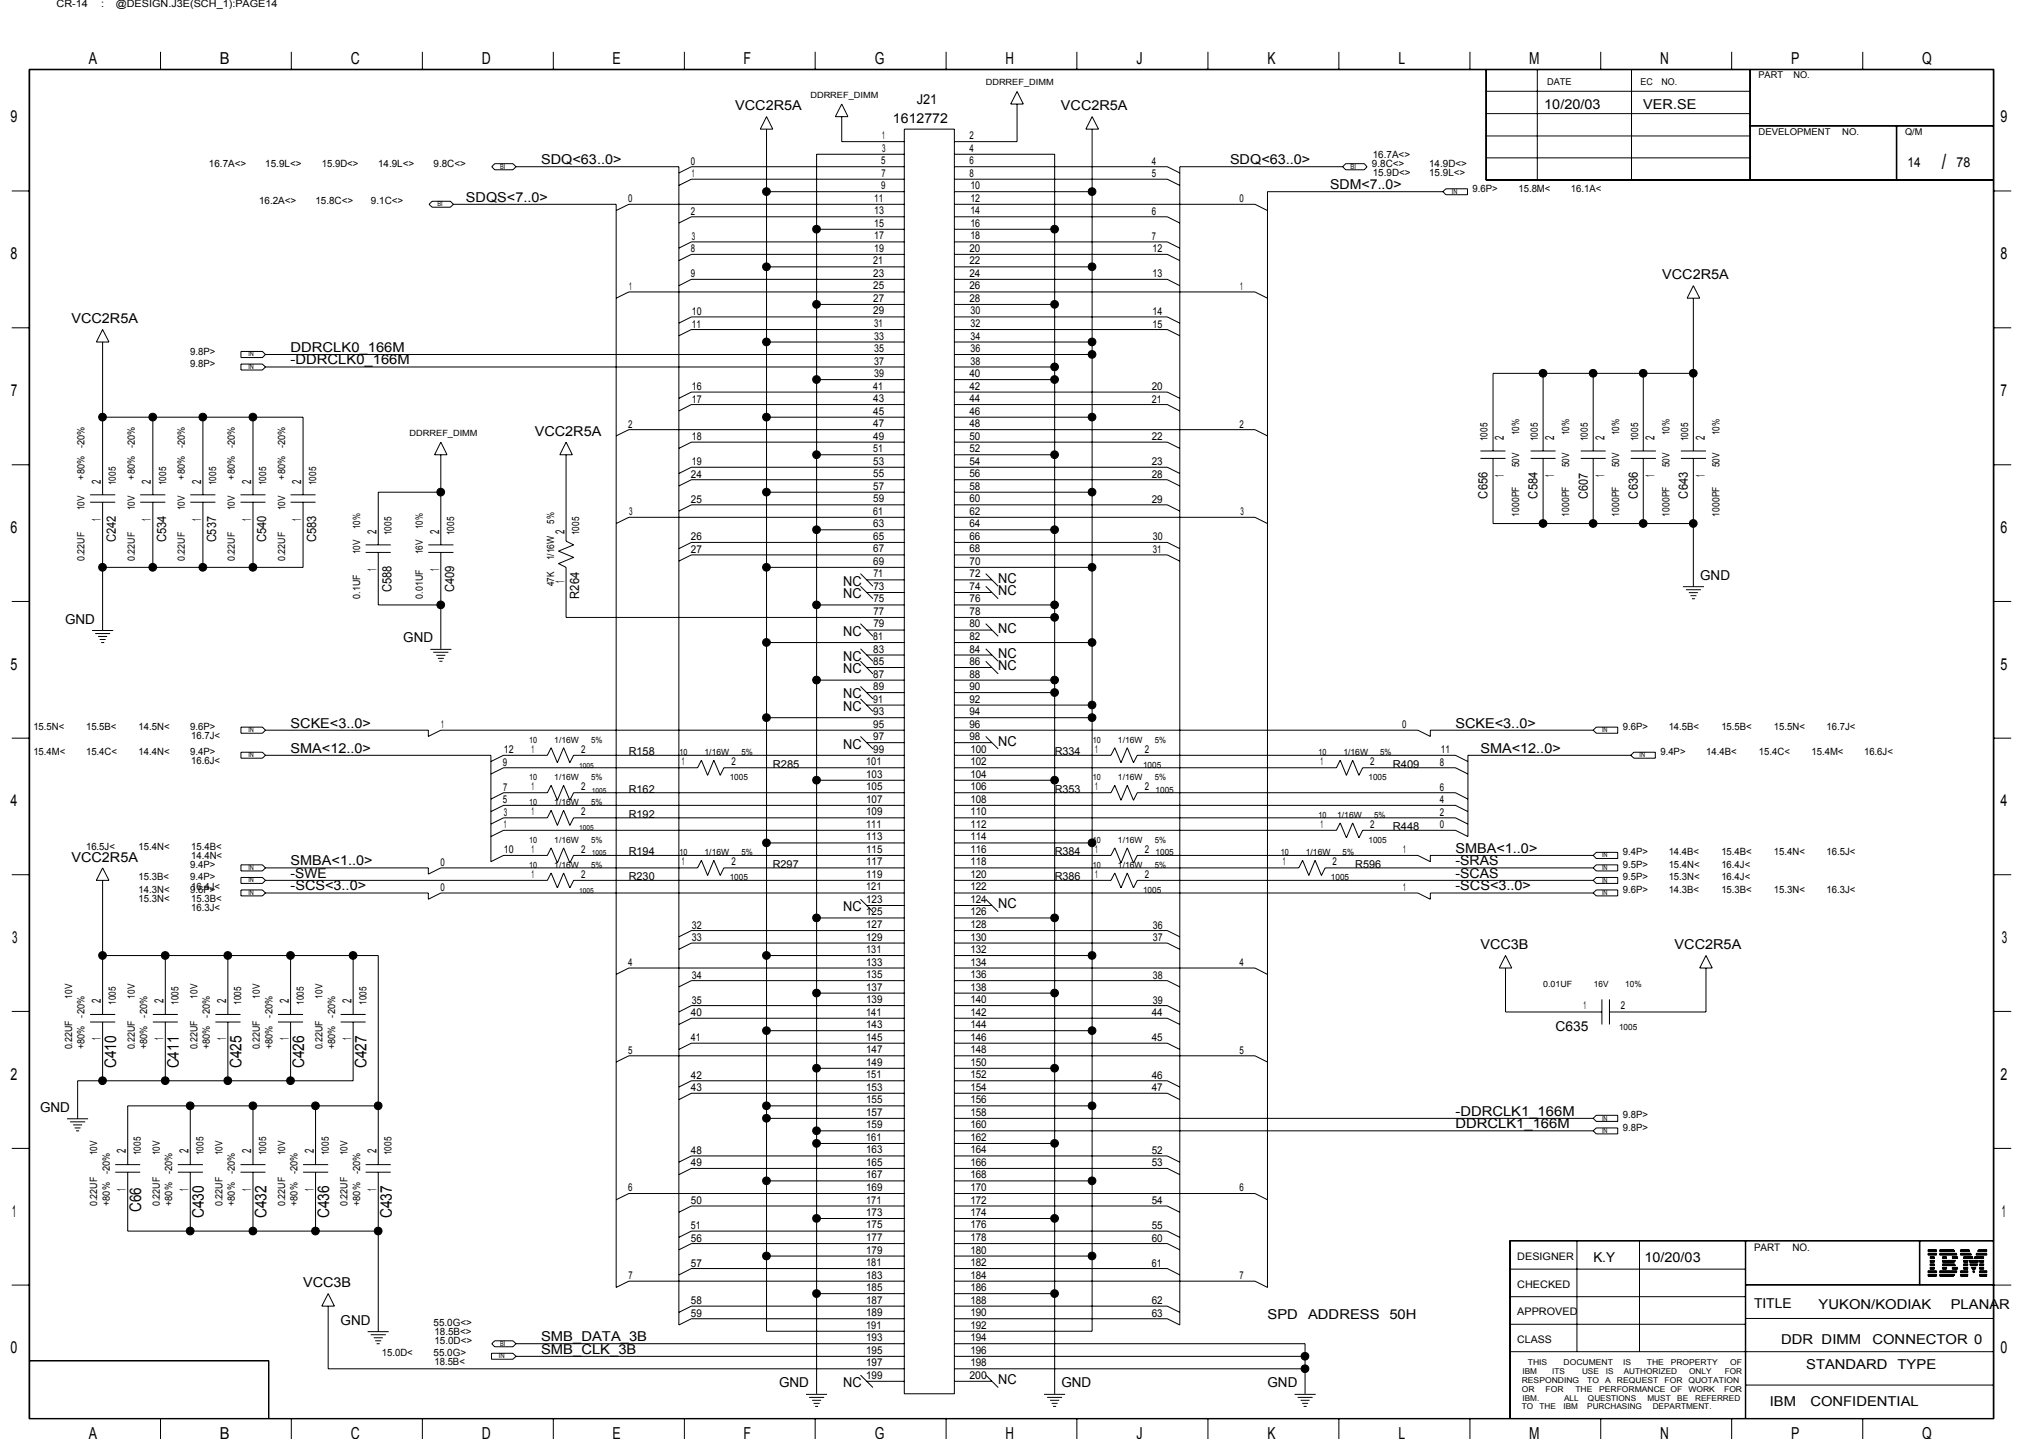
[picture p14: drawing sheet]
<svg xmlns="http://www.w3.org/2000/svg" width="297mm" height="210mm" viewBox="0 0 297 210" stroke-linecap="round" stroke-linejoin="round" font-family="sans-serif">
<defs><g id="words">
<text font-size="3.1" x="283.2" y="24.6">/</text>
<g font-size="2.4">
<text x="13" y="9.4">A</text>
<text x="32" y="9.4">B</text>
<text x="51.2" y="9.4">C</text>
<text x="70.2" y="9.4">D</text>
<text x="89.3" y="9.4">E</text>
<text x="108.4" y="9.4">F</text>
<text x="127.5" y="9.4">G</text>
<text x="146.6" y="9.4">H</text>
<text x="165.7" y="9.4">J</text>
<text x="184.8" y="9.4">K</text>
<text x="203.9" y="9.4">L</text>
<text x="223" y="9.4">M</text>
<text x="242.1" y="9.4">N</text>
<text x="261.2" y="9.4">P</text>
<text x="280.3" y="9.4">Q</text>
<text x="1.5" y="17.9">9</text>
<text x="291.7" y="17.9">9</text>
<text x="1.5" y="37.8">8</text>
<text x="291.7" y="37.8">8</text>
<text x="1.6" y="57.8">7</text>
<text x="291.7" y="57.8">7</text>
<text x="1.5" y="77.7">6</text>
<text x="291.7" y="77.7">6</text>
<text x="1.5" y="97.7">5</text>
<text x="291.7" y="97.7">5</text>
<text x="1.5" y="117.6">4</text>
<text x="291.7" y="117.6">4</text>
<text x="1.8" y="137.5">3</text>
<text x="291.9" y="137.5">3</text>
<text x="1.5" y="157.5">2</text>
<text x="291.7" y="157.5">2</text>
<text x="1.8" y="177.5">1</text>
<text x="291.9" y="177.5">1</text>
<text x="1.5" y="197.4">0</text>
<text x="291.7" y="197.4">0</text>
<text x="13" y="209.9">A</text>
<text x="32" y="209.9">B</text>
<text x="51.2" y="209.9">C</text>
<text x="70.2" y="209.9">D</text>
<text x="89.3" y="209.9">E</text>
<text x="108.4" y="209.9">F</text>
<text x="127.5" y="209.9">G</text>
<text x="146.6" y="209.9">H</text>
<text x="165.7" y="209.9">J</text>
<text x="184.8" y="209.9">K</text>
<text x="203.9" y="209.9">L</text>
<text x="223" y="209.9">M</text>
<text x="242.1" y="209.9">N</text>
<text x="261.2" y="209.9">P</text>
<text x="280.3" y="209.9">Q</text>
</g>
<g font-size="2.3">
<text x="17" y="155.8" transform="rotate(-90 17 155.8)">C410</text>
<text x="26.1" y="155.8" transform="rotate(-90 26.1 155.8)">C411</text>
<text x="35.2" y="155.8" transform="rotate(-90 35.2 155.8)">C425</text>
<text x="44.3" y="155.8" transform="rotate(-90 44.3 155.8)">C426</text>
<text x="53.5" y="155.8" transform="rotate(-90 53.5 155.8)">C427</text>
<text x="20.6" y="176.8" transform="rotate(-90 20.6 176.8)">C66</text>
<text x="29.7" y="177.7" transform="rotate(-90 29.7 177.7)">C430</text>
<text x="38.9" y="177.7" transform="rotate(-90 38.9 177.7)">C432</text>
<text x="48" y="177.7" transform="rotate(-90 48 177.7)">C436</text>
<text x="57.1" y="177.7" transform="rotate(-90 57.1 177.7)">C437</text>
</g>
<g font-size="2">
<text x="107.2" y="16.1">VCC2R5A</text>
<text x="130.2" y="17.9">1612772</text>
<text x="133.7" y="15.2">J21</text>
<text x="154.7" y="16.1">VCC2R5A</text>
<text x="225.2" y="15.9">10/20/03</text>
<text x="239.6" y="15.9">VER.SE</text>
<text x="78.9" y="23.9">SDQ&lt;63..0&gt;</text>
<text x="179.4" y="23.9">SDQ&lt;63..0&gt;</text>
<text x="67.9" y="29.4">SDQS&lt;7..0&gt;</text>
<text x="194" y="27.6">SDM&lt;7..0&gt;</text>
<text x="278.1" y="24.3">14</text>
<text x="285.3" y="24.3">78</text>
<text x="242.4" y="40.7">VCC2R5A</text>
<text x="10.4" y="47.1">VCC2R5A</text>
<text x="42.4" y="51.3">DDRCLK0_166M</text>
<text x="42.4" y="53.1">-DDRCLK0_166M</text>
<text x="78" y="63.6">VCC2R5A</text>
<text x="123" y="85.4">NC</text>
<text x="123" y="87.3">NC</text>
<text x="145.6" y="86.8">NC</text>
<text x="145.6" y="85">NC</text>
<text x="247.9" y="84.6">GND</text>
<text x="9.5" y="91">GND</text>
<text x="58.8" y="93.7">GND</text>
<text x="123" y="92.8">NC</text>
<text x="145.6" y="96">NC</text>
<text x="145.6" y="92.3">NC</text>
<text x="123" y="98.2">NC</text>
<text x="123" y="96.4">NC</text>
<text x="123" y="101.9">NC</text>
<text x="145.6" y="97.8">NC</text>
<text x="42.4" y="106.1">SCKE&lt;3..0&gt;</text>
<text x="123" y="103.7">NC</text>
<text x="212.2" y="106.1">SCKE&lt;3..0&gt;</text>
<text x="42.4" y="109.8">SMA&lt;12..0&gt;</text>
<text x="123" y="109.2">NC</text>
<text x="145.6" y="108.8">NC</text>
<text x="215.9" y="109.8">SMA&lt;12..0&gt;</text>
<text x="10.4" y="125.7">VCC2R5A</text>
<text x="212.2" y="124.4">SMBA&lt;1..0&gt;</text>
<text x="42.4" y="128">-SWE</text>
<text x="42.4" y="129.9">-SCS&lt;3..0&gt;</text>
<text x="42.4" y="126.2">SMBA&lt;1..0&gt;</text>
<text x="212.2" y="129.9">-SCS&lt;3..0&gt;</text>
<text x="212.2" y="126.2">-SRAS</text>
<text x="212.2" y="128">-SCAS</text>
<text x="123" y="132.9">NC</text>
<text x="145.6" y="132.5">NC</text>
<text x="215.9" y="138.5">VCC3B</text>
<text x="244.2" y="138.5">VCC2R5A</text>
<text x="226.8" y="150.3">C635</text>
<text x="5.8" y="162.2">GND</text>
<text x="212.2" y="162.8">-DDRCLK1_166M</text>
<text x="212.2" y="164.6">DDRCLK1_166M</text>
<text x="232.3" y="184.1">K.Y</text>
<text x="239.8" y="184.1">10/20/03</text>
<text x="44.2" y="187.8">VCC3B</text>
<text x="255.8" y="190.8">TITLE</text>
<text x="265.2" y="190.9">YUKON/KODIAK</text>
<text x="284.5" y="190.9">PLANAR</text>
<text x="49.7" y="193.3">GND</text>
<text x="78.9" y="197.4">SMB_CLK_3B</text>
<text x="78.9" y="195.6">SMB_DATA_3B</text>
<text x="184.8" y="192.3">SPD</text>
<text x="190.8" y="192.3">ADDRESS</text>
<text x="202.6" y="192.3">50H</text>
<text x="259.7" y="196">DDR DIMM</text>
<text x="273" y="196">CONNECTOR 0</text>
<text x="113.6" y="202.4">GND</text>
<text x="123" y="202.4">NC</text>
<text x="145.6" y="201.9">NC</text>
<text x="154.8" y="202.4">GND</text>
<text x="184.8" y="202.4">GND</text>
<text x="263.4" y="199.6">STANDARD</text>
<text x="276.7" y="199.6">TYPE</text>
<text x="258.1" y="205.1">IBM</text>
<text x="264" y="205.1">CONFIDENTIAL</text>
</g>
<g font-size="1.9">
<text x="216.9" y="72.7" transform="rotate(-90 216.9 72.7)">C656</text>
<text x="224.2" y="72.7" transform="rotate(-90 224.2 72.7)">C584</text>
<text x="231.5" y="72.7" transform="rotate(-90 231.5 72.7)">C607</text>
<text x="238.8" y="72.7" transform="rotate(-90 238.8 72.7)">C636</text>
<text x="246.1" y="72.7" transform="rotate(-90 246.1 72.7)">C643</text>
<text x="16.9" y="79.1" transform="rotate(-90 16.9 79.1)">C242</text>
<text x="24.2" y="79.1" transform="rotate(-90 24.2 79.1)">C534</text>
<text x="31.5" y="79.1" transform="rotate(-90 31.5 79.1)">C537</text>
<text x="38.8" y="79.1" transform="rotate(-90 38.8 79.1)">C540</text>
<text x="46.1" y="79.1" transform="rotate(-90 46.1 79.1)">C583</text>
<text x="57.1" y="86.4" transform="rotate(-90 57.1 86.4)">C588</text>
<text x="66.2" y="86.4" transform="rotate(-90 66.2 86.4)">C409</text>
<text x="84.5" y="87.3" transform="rotate(-90 84.5 87.3)">R264</text>
</g>
<g font-size="1.8">
<text x="219.3" y="64.1" transform="rotate(-90 219.3 64.1)">2</text>
<text x="226.6" y="64.1" transform="rotate(-90 226.6 64.1)">2</text>
<text x="234" y="64.1" transform="rotate(-90 234 64.1)">2</text>
<text x="241.3" y="64.1" transform="rotate(-90 241.3 64.1)">2</text>
<text x="248.6" y="64.1" transform="rotate(-90 248.6 64.1)">2</text>
<text x="14.7" y="70.5" transform="rotate(-90 14.7 70.5)">2</text>
<text x="22" y="70.5" transform="rotate(-90 22 70.5)">2</text>
<text x="29.3" y="70.5" transform="rotate(-90 29.3 70.5)">2</text>
<text x="36.6" y="70.5" transform="rotate(-90 36.6 70.5)">2</text>
<text x="43.9" y="70.5" transform="rotate(-90 43.9 70.5)">2</text>
<text x="219.3" y="69.6" transform="rotate(-90 219.3 69.6)">1</text>
<text x="226.6" y="69.6" transform="rotate(-90 226.6 69.6)">1</text>
<text x="234" y="69.6" transform="rotate(-90 234 69.6)">1</text>
<text x="241.3" y="69.6" transform="rotate(-90 241.3 69.6)">1</text>
<text x="248.6" y="69.6" transform="rotate(-90 248.6 69.6)">1</text>
<text x="14.7" y="75.9" transform="rotate(-90 14.7 75.9)">1</text>
<text x="22" y="75.9" transform="rotate(-90 22 75.9)">1</text>
<text x="29.3" y="75.9" transform="rotate(-90 29.3 75.9)">1</text>
<text x="36.6" y="75.9" transform="rotate(-90 36.6 75.9)">1</text>
<text x="43.9" y="75.9" transform="rotate(-90 43.9 75.9)">1</text>
<text x="54.9" y="77.8" transform="rotate(-90 54.9 77.8)">2</text>
<text x="64" y="77.8" transform="rotate(-90 64 77.8)">2</text>
<text x="82.3" y="77.8" transform="rotate(-90 82.3 77.8)">2</text>
<text x="54.9" y="83.2" transform="rotate(-90 54.9 83.2)">1</text>
<text x="64" y="83.2" transform="rotate(-90 64 83.2)">1</text>
<text x="82.3" y="85.1" transform="rotate(-90 82.3 85.1)">1</text>
<text x="14.7" y="146.3" transform="rotate(-90 14.7 146.3)">2</text>
<text x="23.9" y="146.3" transform="rotate(-90 23.9 146.3)">2</text>
<text x="33" y="146.3" transform="rotate(-90 33 146.3)">2</text>
<text x="42.1" y="146.3" transform="rotate(-90 42.1 146.3)">2</text>
<text x="51.2" y="146.3" transform="rotate(-90 51.2 146.3)">2</text>
<text x="14.7" y="151.7" transform="rotate(-90 14.7 151.7)">1</text>
<text x="23.9" y="151.7" transform="rotate(-90 23.9 151.7)">1</text>
<text x="33" y="151.7" transform="rotate(-90 33 151.7)">1</text>
<text x="42.1" y="151.7" transform="rotate(-90 42.1 151.7)">1</text>
<text x="51.2" y="151.7" transform="rotate(-90 51.2 151.7)">1</text>
<text x="18.4" y="173.7" transform="rotate(-90 18.4 173.7)">1</text>
<text x="18.4" y="168.3" transform="rotate(-90 18.4 168.3)">2</text>
<text x="27.5" y="173.7" transform="rotate(-90 27.5 173.7)">1</text>
<text x="27.5" y="168.3" transform="rotate(-90 27.5 168.3)">2</text>
<text x="36.6" y="173.7" transform="rotate(-90 36.6 173.7)">1</text>
<text x="36.6" y="168.3" transform="rotate(-90 36.6 168.3)">2</text>
<text x="45.8" y="173.7" transform="rotate(-90 45.8 173.7)">1</text>
<text x="45.8" y="168.3" transform="rotate(-90 45.8 168.3)">2</text>
<text x="54.9" y="173.7" transform="rotate(-90 54.9 173.7)">1</text>
<text x="54.9" y="168.3" transform="rotate(-90 54.9 168.3)">2</text>
</g>
<g font-size="1.6">
<text x="128.5" y="24">5</text>
<text x="128.6" y="20.3">1</text>
<text x="128.6" y="22.1">3</text>
<text x="141.4" y="24">6</text>
<text x="141.4" y="22.1">4</text>
<text x="141.4" y="20.3">2</text>
<text x="91.6" y="29.5">0</text>
<text x="100.7" y="24">0</text>
<text x="100.9" y="25.8">1</text>
<text x="127.5" y="29.4">11</text>
<text x="128.5" y="27.6">9</text>
<text x="128.5" y="25.8">7</text>
<text x="141.4" y="25.8">8</text>
<text x="141.5" y="29.4">12</text>
<text x="141.5" y="27.6">10</text>
<text x="168" y="25.8">5</text>
<text x="168" y="24">4</text>
<text x="180.7" y="29.5">0</text>
<text x="100.7" y="31.3">2</text>
<text x="100.9" y="35">3</text>
<text x="127.5" y="34.9">17</text>
<text x="127.5" y="33.1">15</text>
<text x="127.5" y="31.3">13</text>
<text x="141.5" y="34.9">18</text>
<text x="141.5" y="33.1">16</text>
<text x="141.5" y="31.3">14</text>
<text x="168" y="31.3">6</text>
<text x="168" y="35">7</text>
<text x="100.8" y="40.5">9</text>
<text x="100.8" y="36.8">8</text>
<text x="127.3" y="40.4">23</text>
<text x="127.3" y="38.6">21</text>
<text x="127.5" y="36.7">19</text>
<text x="141.4" y="36.7">20</text>
<text x="141.4" y="40.4">24</text>
<text x="141.4" y="38.6">22</text>
<text x="168.1" y="36.8">12</text>
<text x="168.1" y="40.5">13</text>
<text x="91.7" y="42.3">1</text>
<text x="100.9" y="47.8">11</text>
<text x="100.9" y="46">10</text>
<text x="127.3" y="45.9">29</text>
<text x="127.3" y="44">27</text>
<text x="127.3" y="42.2">25</text>
<text x="127.5" y="47.7">31</text>
<text x="141.4" y="44">28</text>
<text x="141.4" y="42.2">26</text>
<text x="141.5" y="45.9">30</text>
<text x="141.5" y="47.7">32</text>
<text x="168.1" y="47.8">15</text>
<text x="168.1" y="46">14</text>
<text x="180.9" y="42.3">1</text>
<text x="127.5" y="53.2">37</text>
<text x="127.5" y="51.4">35</text>
<text x="127.5" y="49.5">33</text>
<text x="141.5" y="53.2">38</text>
<text x="141.5" y="51.4">36</text>
<text x="141.5" y="49.5">34</text>
<text x="100.9" y="58.7">17</text>
<text x="100.9" y="56.9">16</text>
<text x="127.3" y="58.7">43</text>
<text x="127.3" y="56.8">41</text>
<text x="127.5" y="55">39</text>
<text x="141.4" y="55">40</text>
<text x="141.4" y="58.7">44</text>
<text x="141.4" y="56.8">42</text>
<text x="168" y="56.9">20</text>
<text x="168" y="58.7">21</text>
<text x="91.6" y="62.4">2</text>
<text x="100.9" y="64.2">18</text>
<text x="127.3" y="66">51</text>
<text x="127.3" y="64.1">49</text>
<text x="127.3" y="62.3">47</text>
<text x="127.3" y="60.5">45</text>
<text x="141.4" y="64.1">50</text>
<text x="141.4" y="66">52</text>
<text x="141.4" y="62.3">48</text>
<text x="141.4" y="60.5">46</text>
<text x="168" y="64.2">22</text>
<text x="180.7" y="62.4">2</text>
<text x="100.7" y="69.7">24</text>
<text x="100.9" y="67.9">19</text>
<text x="127.3" y="71.4">57</text>
<text x="127.3" y="69.6">55</text>
<text x="127.3" y="67.8">53</text>
<text x="141.4" y="71.4">58</text>
<text x="141.4" y="69.6">56</text>
<text x="141.4" y="67.8">54</text>
<text x="168" y="69.7">28</text>
<text x="168" y="67.9">23</text>
<text x="91.8" y="75.2">3</text>
<text x="100.7" y="73.3">25</text>
<text x="127.3" y="76.9">63</text>
<text x="127.3" y="75.1">61</text>
<text x="127.3" y="73.3">59</text>
<text x="141.4" y="73.3">60</text>
<text x="141.4" y="76.9">64</text>
<text x="141.4" y="75.1">62</text>
<text x="168" y="73.3">29</text>
<text x="180.9" y="75.2">3</text>
<text x="100.7" y="78.8">26</text>
<text x="100.7" y="80.6">27</text>
<text x="127.3" y="82.4">69</text>
<text x="127.3" y="80.6">67</text>
<text x="127.3" y="78.7">65</text>
<text x="141.4" y="80.6">68</text>
<text x="141.4" y="78.7">66</text>
<text x="141.4" y="82.4">70</text>
<text x="168.1" y="78.8">30</text>
<text x="168.1" y="80.6">31</text>
<text x="127.4" y="87.9">75</text>
<text x="127.4" y="86">73</text>
<text x="127.4" y="89.7">77</text>
<text x="127.4" y="84.2">71</text>
<text x="141.4" y="87.9">76</text>
<text x="141.4" y="86">74</text>
<text x="141.4" y="84.2">72</text>
<text x="141.4" y="89.7">78</text>
<text x="127.3" y="95.2">83</text>
<text x="127.3" y="93.4">81</text>
<text x="127.4" y="91.5">79</text>
<text x="141.4" y="91.5">80</text>
<text x="141.4" y="95.2">84</text>
<text x="141.4" y="93.4">82</text>
<text x="127.3" y="100.7">89</text>
<text x="127.3" y="98.8">87</text>
<text x="127.3" y="97">85</text>
<text x="141.4" y="100.7">90</text>
<text x="141.4" y="98.8">88</text>
<text x="141.4" y="97">86</text>
<text x="64.3" y="106.2">1</text>
<text x="127.3" y="108">97</text>
<text x="127.3" y="106.2">95</text>
<text x="127.3" y="104.3">93</text>
<text x="127.3" y="102.5">91</text>
<text x="141.4" y="108">98</text>
<text x="141.4" y="106.2">96</text>
<text x="141.4" y="104.3">94</text>
<text x="141.4" y="102.5">92</text>
<text x="204.5" y="106.2">0</text>
<text x="73.3" y="111.7">9</text>
<text x="73.5" y="109.9">12</text>
<text x="77.5" y="109.8">1</text>
<text x="84.7" y="109.8">2</text>
<text x="91.7" y="110.2">R158</text>
<text x="99.4" y="111.6">1</text>
<text x="106.7" y="111.6">2</text>
<text x="112.7" y="112">R285</text>
<text x="126.3" y="113.5">103</text>
<text x="126.3" y="111.6">101</text>
<text x="127.3" y="109.8">99</text>
<text x="141.5" y="109.8">100</text>
<text x="141.5" y="113.5">104</text>
<text x="141.5" y="111.6">102</text>
<text x="153.8" y="110.2">R334</text>
<text x="159.7" y="109.8">1</text>
<text x="166.9" y="109.8">2</text>
<text x="192.5" y="111.6">1</text>
<text x="199.8" y="111.6">2</text>
<text x="203.1" y="112">R409</text>
<text x="210" y="111.7">8</text>
<text x="210.1" y="109.9">11</text>
<text x="73.3" y="117.2">5</text>
<text x="73.4" y="115.4">7</text>
<text x="73.5" y="119">3</text>
<text x="77.5" y="115.3">1</text>
<text x="77.5" y="118.9">1</text>
<text x="84.7" y="115.3">2</text>
<text x="84.7" y="118.9">2</text>
<text x="91.7" y="115.6">R162</text>
<text x="91.7" y="119.3">R192</text>
<text x="126.3" y="118.9">109</text>
<text x="126.3" y="117.1">107</text>
<text x="126.3" y="115.3">105</text>
<text x="141.5" y="118.9">110</text>
<text x="141.5" y="117.1">108</text>
<text x="141.5" y="115.3">106</text>
<text x="153.8" y="115.6">R353</text>
<text x="159.7" y="115.3">1</text>
<text x="166.9" y="115.3">2</text>
<text x="210" y="117.2">4</text>
<text x="210" y="115.4">6</text>
<text x="210" y="119">2</text>
<text x="73.5" y="120.8">1</text>
<text x="73.5" y="124.5">10</text>
<text x="77.5" y="124.4">1</text>
<text x="84.7" y="124.4">2</text>
<text x="91.7" y="124.8">R194</text>
<text x="126.3" y="124.4">115</text>
<text x="126.3" y="122.6">113</text>
<text x="126.3" y="120.8">111</text>
<text x="141.5" y="124.4">116</text>
<text x="141.5" y="122.6">114</text>
<text x="141.5" y="120.8">112</text>
<text x="153.8" y="124.8">R384</text>
<text x="159.7" y="124.4">1</text>
<text x="166.9" y="124.4">2</text>
<text x="192.5" y="120.8">1</text>
<text x="199.8" y="120.8">2</text>
<text x="203.1" y="121.1">R448</text>
<text x="204.6" y="124.5">1</text>
<text x="210" y="120.8">0</text>
<text x="64.2" y="126.3">0</text>
<text x="64.2" y="130">0</text>
<text x="77.5" y="128.1">1</text>
<text x="84.7" y="128.1">2</text>
<text x="91.7" y="128.4">R230</text>
<text x="99.4" y="126.2">1</text>
<text x="106.7" y="126.2">2</text>
<text x="112.7" y="126.6">R297</text>
<text x="126.3" y="131.7">123</text>
<text x="126.3" y="129.9">121</text>
<text x="126.3" y="128.1">119</text>
<text x="126.3" y="126.2">117</text>
<text x="141.5" y="128.1">120</text>
<text x="141.5" y="131.7">124</text>
<text x="141.5" y="129.9">122</text>
<text x="141.5" y="126.2">118</text>
<text x="153.8" y="128.4">R386</text>
<text x="159.7" y="128.1">1</text>
<text x="166.9" y="128.1">2</text>
<text x="187.1" y="126.2">1</text>
<text x="194.3" y="126.2">2</text>
<text x="197.6" y="126.6">R596</text>
<text x="204.6" y="130">1</text>
<text x="100.9" y="137.3">33</text>
<text x="100.9" y="135.4">32</text>
<text x="126.3" y="137.2">129</text>
<text x="126.3" y="135.4">127</text>
<text x="126.3" y="133.5">125</text>
<text x="141.5" y="137.2">130</text>
<text x="141.5" y="135.4">128</text>
<text x="141.5" y="133.5">126</text>
<text x="168.1" y="135.4">36</text>
<text x="168.1" y="137.3">37</text>
<text x="91.6" y="140.9">4</text>
<text x="100.9" y="142.7">34</text>
<text x="126.3" y="142.7">135</text>
<text x="126.3" y="140.8">133</text>
<text x="126.3" y="139">131</text>
<text x="141.5" y="142.7">136</text>
<text x="141.5" y="140.8">134</text>
<text x="141.5" y="139">132</text>
<text x="168.1" y="142.7">38</text>
<text x="180.7" y="140.9">4</text>
<text x="100.7" y="148.2">40</text>
<text x="100.9" y="146.4">35</text>
<text x="126.3" y="150">143</text>
<text x="126.3" y="148.1">141</text>
<text x="126.3" y="146.3">139</text>
<text x="126.3" y="144.5">137</text>
<text x="141.5" y="146.3">140</text>
<text x="141.5" y="150">144</text>
<text x="141.5" y="148.1">142</text>
<text x="141.5" y="144.5">138</text>
<text x="168" y="148.2">44</text>
<text x="168.1" y="146.4">39</text>
<text x="230.9" y="147.2">1</text>
<text x="236.3" y="147.2">2</text>
<text x="91.6" y="153.7">5</text>
<text x="100.7" y="151.9">41</text>
<text x="126.3" y="155.5">149</text>
<text x="126.3" y="153.6">147</text>
<text x="126.3" y="151.8">145</text>
<text x="141.5" y="155.5">150</text>
<text x="141.5" y="153.6">148</text>
<text x="141.5" y="151.8">146</text>
<text x="168" y="151.9">45</text>
<text x="180.7" y="153.7">5</text>
<text x="100.7" y="159.2">43</text>
<text x="100.7" y="157.4">42</text>
<text x="126.3" y="160.9">155</text>
<text x="126.3" y="159.1">153</text>
<text x="126.3" y="157.3">151</text>
<text x="141.5" y="160.9">156</text>
<text x="141.5" y="159.1">154</text>
<text x="141.5" y="157.3">152</text>
<text x="168" y="157.4">46</text>
<text x="168" y="159.2">47</text>
<text x="126.3" y="166.4">161</text>
<text x="126.3" y="164.6">159</text>
<text x="126.3" y="162.8">157</text>
<text x="141.5" y="164.6">160</text>
<text x="141.5" y="166.4">162</text>
<text x="141.5" y="162.8">158</text>
<text x="91.6" y="173.8">6</text>
<text x="100.7" y="170.1">49</text>
<text x="100.7" y="168.3">48</text>
<text x="126.3" y="173.7">169</text>
<text x="126.3" y="171.9">167</text>
<text x="126.3" y="170.1">165</text>
<text x="126.3" y="168.3">163</text>
<text x="141.5" y="173.7">170</text>
<text x="141.5" y="171.9">168</text>
<text x="141.5" y="170.1">166</text>
<text x="141.5" y="168.3">164</text>
<text x="168" y="168.3">52</text>
<text x="168" y="170.1">53</text>
<text x="180.7" y="173.8">6</text>
<text x="100.7" y="175.6">50</text>
<text x="100.7" y="179.3">51</text>
<text x="126.3" y="179.2">175</text>
<text x="126.3" y="177.4">173</text>
<text x="126.3" y="175.6">171</text>
<text x="141.5" y="179.2">176</text>
<text x="141.5" y="177.4">174</text>
<text x="141.5" y="175.6">172</text>
<text x="168" y="175.6">54</text>
<text x="168" y="179.3">55</text>
<text x="100.7" y="181.1">56</text>
<text x="100.7" y="184.8">57</text>
<text x="126.3" y="184.7">181</text>
<text x="126.3" y="182.9">179</text>
<text x="126.3" y="181">177</text>
<text x="141.5" y="182.9">180</text>
<text x="141.5" y="184.7">182</text>
<text x="141.5" y="181">178</text>
<text x="168" y="181.1">60</text>
<text x="168" y="184.8">61</text>
<text x="91.6" y="186.6">7</text>
<text x="100.7" y="190.2">58</text>
<text x="126.3" y="192">189</text>
<text x="126.3" y="190.2">187</text>
<text x="126.3" y="188.3">185</text>
<text x="126.3" y="186.5">183</text>
<text x="141.5" y="192">190</text>
<text x="141.5" y="190.2">188</text>
<text x="141.5" y="188.3">186</text>
<text x="141.5" y="186.5">184</text>
<text x="168" y="190.2">62</text>
<text x="180.8" y="186.6">7</text>
<text x="100.7" y="192.1">59</text>
<text x="126.3" y="197.5">195</text>
<text x="126.3" y="195.6">193</text>
<text x="126.3" y="193.8">191</text>
<text x="141.5" y="197.5">196</text>
<text x="141.5" y="195.6">194</text>
<text x="141.5" y="193.8">192</text>
<text x="168" y="192.1">63</text>
<text x="126.3" y="201.1">199</text>
<text x="126.3" y="199.3">197</text>
<text x="141.4" y="201.1">200</text>
<text x="141.5" y="199.3">198</text>
</g>
<g font-size="1.5">
<text x="8.3" y="1">CR-14</text>
<text x="14.7" y="1">:</text>
<text x="16.9" y="1">@DESIGN.J3E(SCH_1):PAGE14</text>
<text x="200.2" y="23">16.7A&lt;&gt;</text>
<text x="30.5" y="24.3">16.7A&lt;&gt;</text>
<text x="37.8" y="29.8">16.2A&lt;&gt;</text>
<text x="38.7" y="24.3">15.9L&lt;&gt;</text>
<text x="46" y="29.8">15.8C&lt;&gt;</text>
<text x="46.9" y="24.3">15.9D&lt;&gt;</text>
<text x="54.1" y="29.8">9.1C&lt;&gt;</text>
<text x="55.1" y="24.3">14.9L&lt;&gt;</text>
<text x="63.2" y="24.3">9.8C&lt;&gt;</text>
<text x="200.1" y="24.3">9.8C&lt;&gt;</text>
<text x="200.2" y="25.6">15.9D&lt;&gt;</text>
<text x="208.4" y="25.6">15.9L&lt;&gt;</text>
<text x="208.4" y="24.3">14.9D&lt;&gt;</text>
<text x="214.7" y="28">9.6P&gt;</text>
<text x="221.4" y="28">15.8M&lt;</text>
<text x="229.1" y="28">16.1A&lt;</text>
<text x="27.7" y="51.7">9.8P&gt;</text>
<text x="27.7" y="53.5">9.8P&gt;</text>
<text x="12.3" y="65.3" transform="rotate(-90 12.3 65.3)">-20%</text>
<text x="19.6" y="65.3" transform="rotate(-90 19.6 65.3)">-20%</text>
<text x="26.9" y="65.3" transform="rotate(-90 26.9 65.3)">-20%</text>
<text x="34.2" y="65.3" transform="rotate(-90 34.2 65.3)">-20%</text>
<text x="41.6" y="65.3" transform="rotate(-90 41.6 65.3)">-20%</text>
<text x="216.9" y="64.4" transform="rotate(-90 216.9 64.4)">1005</text>
<text x="221.5" y="63.5" transform="rotate(-90 221.5 63.5)">10%</text>
<text x="224.2" y="64.4" transform="rotate(-90 224.2 64.4)">1005</text>
<text x="228.8" y="63.5" transform="rotate(-90 228.8 63.5)">10%</text>
<text x="231.6" y="64.4" transform="rotate(-90 231.6 64.4)">1005</text>
<text x="236.1" y="63.5" transform="rotate(-90 236.1 63.5)">10%</text>
<text x="238.9" y="64.4" transform="rotate(-90 238.9 64.4)">1005</text>
<text x="243.4" y="63.5" transform="rotate(-90 243.4 63.5)">10%</text>
<text x="246.2" y="64.4" transform="rotate(-90 246.2 64.4)">1005</text>
<text x="250.7" y="63.5" transform="rotate(-90 250.7 63.5)">10%</text>
<text x="12.3" y="70" transform="rotate(-90 12.3 70)">+80%</text>
<text x="16.9" y="70.8" transform="rotate(-90 16.9 70.8)">1005</text>
<text x="19.6" y="70" transform="rotate(-90 19.6 70)">+80%</text>
<text x="24.2" y="70.8" transform="rotate(-90 24.2 70.8)">1005</text>
<text x="26.9" y="70" transform="rotate(-90 26.9 70)">+80%</text>
<text x="31.5" y="70.8" transform="rotate(-90 31.5 70.8)">1005</text>
<text x="34.2" y="70" transform="rotate(-90 34.2 70)">+80%</text>
<text x="38.8" y="70.8" transform="rotate(-90 38.8 70.8)">1005</text>
<text x="41.6" y="70" transform="rotate(-90 41.6 70)">+80%</text>
<text x="46.1" y="70.8" transform="rotate(-90 46.1 70.8)">1005</text>
<text x="221.5" y="68.2" transform="rotate(-90 221.5 68.2)">50V</text>
<text x="228.8" y="68.2" transform="rotate(-90 228.8 68.2)">50V</text>
<text x="236.1" y="68.2" transform="rotate(-90 236.1 68.2)">50V</text>
<text x="243.4" y="68.2" transform="rotate(-90 243.4 68.2)">50V</text>
<text x="250.7" y="68.2" transform="rotate(-90 250.7 68.2)">50V</text>
<text x="12.3" y="74.4" transform="rotate(-90 12.3 74.4)">10V</text>
<text x="19.6" y="74.4" transform="rotate(-90 19.6 74.4)">10V</text>
<text x="26.9" y="74.4" transform="rotate(-90 26.9 74.4)">10V</text>
<text x="34.2" y="74.4" transform="rotate(-90 34.2 74.4)">10V</text>
<text x="41.6" y="74.4" transform="rotate(-90 41.6 74.4)">10V</text>
<text x="52.5" y="77.2" transform="rotate(-90 52.5 77.2)">10%</text>
<text x="61.7" y="77.2" transform="rotate(-90 61.7 77.2)">10%</text>
<text x="80.8" y="76.4" transform="rotate(-90 80.8 76.4)">5%</text>
<text x="221.5" y="75.4" transform="rotate(-90 221.5 75.4)">1000PF</text>
<text x="228.8" y="75.4" transform="rotate(-90 228.8 75.4)">1000PF</text>
<text x="236.1" y="75.4" transform="rotate(-90 236.1 75.4)">1000PF</text>
<text x="243.4" y="75.4" transform="rotate(-90 243.4 75.4)">1000PF</text>
<text x="250.7" y="75.4" transform="rotate(-90 250.7 75.4)">1000PF</text>
<text x="12.3" y="81.9" transform="rotate(-90 12.3 81.9)">0.22UF</text>
<text x="19.6" y="81.9" transform="rotate(-90 19.6 81.9)">0.22UF</text>
<text x="26.9" y="81.9" transform="rotate(-90 26.9 81.9)">0.22UF</text>
<text x="34.2" y="81.9" transform="rotate(-90 34.2 81.9)">0.22UF</text>
<text x="41.6" y="81.9" transform="rotate(-90 41.6 81.9)">0.22UF</text>
<text x="52.5" y="80.8" transform="rotate(-90 52.5 80.8)">10V</text>
<text x="57.1" y="78.1" transform="rotate(-90 57.1 78.1)">1005</text>
<text x="61.7" y="80.8" transform="rotate(-90 61.7 80.8)">16V</text>
<text x="66.2" y="78.1" transform="rotate(-90 66.2 78.1)">1005</text>
<text x="80.8" y="81.7" transform="rotate(-90 80.8 81.7)">1/16W</text>
<text x="84.5" y="78.1" transform="rotate(-90 84.5 78.1)">1005</text>
<text x="52.5" y="87.3" transform="rotate(-90 52.5 87.3)">0.1UF</text>
<text x="61.7" y="87.3" transform="rotate(-90 61.7 87.3)">0.01UF</text>
<text x="80.8" y="85.5" transform="rotate(-90 80.8 85.5)">47K</text>
<text x="4.9" y="106.5">15.5N&lt;</text>
<text x="12.5" y="106.5">15.5B&lt;</text>
<text x="20.2" y="106.5">14.5N&lt;</text>
<text x="27.7" y="106.5">9.6P&gt;</text>
<text x="27.9" y="107.8">16.7J&lt;</text>
<text x="236.6" y="106.5">9.6P&gt;</text>
<text x="243.3" y="106.5">14.5B&lt;</text>
<text x="251" y="106.5">15.5B&lt;</text>
<text x="258.7" y="106.5">15.5N&lt;</text>
<text x="266.4" y="106.5">16.7J&lt;</text>
<text x="4.9" y="110.2">15.4M&lt;</text>
<text x="12.5" y="110.2">15.4C&lt;</text>
<text x="20.2" y="110.2">14.4N&lt;</text>
<text x="27.7" y="110.2">9.4P&gt;</text>
<text x="27.9" y="111.5">16.6J&lt;</text>
<text x="242.1" y="110.2">9.4P&gt;</text>
<text x="248.8" y="110.2">14.4B&lt;</text>
<text x="256.5" y="110.2">15.4C&lt;</text>
<text x="264.2" y="110.2">15.4M&lt;</text>
<text x="271.8" y="110.2">16.6J&lt;</text>
<text x="12.5" y="124">16.5J&lt;</text>
<text x="20.2" y="124">15.4N&lt;</text>
<text x="27.9" y="125.3">14.4N&lt;</text>
<text x="27.9" y="124">15.4B&lt;</text>
<text x="236.6" y="124.8">9.4P&gt;</text>
<text x="243.3" y="124.8">14.4B&lt;</text>
<text x="251" y="124.8">15.4B&lt;</text>
<text x="258.7" y="124.8">15.4N&lt;</text>
<text x="266.4" y="124.8">16.5J&lt;</text>
<text x="20.2" y="128.4">15.3B&lt;</text>
<text x="20.2" y="130.3">14.3N&lt;</text>
<text x="20.2" y="131.6">15.3N&lt;</text>
<text x="27.7" y="126.6">9.4P&gt;</text>
<text x="27.7" y="128.4">9.4P&gt;</text>
<text x="27.7" y="130.3">9.6P&gt;</text>
<text x="27.9" y="129.8">16.4J&lt;</text>
<text x="27.9" y="131.6">15.3B&lt;</text>
<text x="236.6" y="126.6">9.5P&gt;</text>
<text x="236.6" y="130.3">9.6P&gt;</text>
<text x="236.6" y="128.4">9.5P&gt;</text>
<text x="243.3" y="126.6">15.4N&lt;</text>
<text x="243.3" y="130.3">14.3B&lt;</text>
<text x="243.3" y="128.4">15.3N&lt;</text>
<text x="251" y="126.6">16.4J&lt;</text>
<text x="251" y="128.4">16.4J&lt;</text>
<text x="251" y="130.3">15.3B&lt;</text>
<text x="258.7" y="130.3">15.3N&lt;</text>
<text x="266.4" y="130.3">16.3J&lt;</text>
<text x="27.9" y="132.9">16.3J&lt;</text>
<text x="10.5" y="145.7" transform="rotate(-90 10.5 145.7)">10V</text>
<text x="12.3" y="148.4" transform="rotate(-90 12.3 148.4)">-20%</text>
<text x="16.9" y="146.6" transform="rotate(-90 16.9 146.6)">1005</text>
<text x="19.6" y="145.7" transform="rotate(-90 19.6 145.7)">10V</text>
<text x="21.5" y="148.4" transform="rotate(-90 21.5 148.4)">-20%</text>
<text x="26" y="146.6" transform="rotate(-90 26 146.6)">1005</text>
<text x="28.8" y="145.7" transform="rotate(-90 28.8 145.7)">10V</text>
<text x="30.6" y="148.4" transform="rotate(-90 30.6 148.4)">-20%</text>
<text x="35.2" y="146.6" transform="rotate(-90 35.2 146.6)">1005</text>
<text x="37.9" y="145.7" transform="rotate(-90 37.9 145.7)">10V</text>
<text x="39.7" y="148.4" transform="rotate(-90 39.7 148.4)">-20%</text>
<text x="44.3" y="146.6" transform="rotate(-90 44.3 146.6)">1005</text>
<text x="47" y="145.7" transform="rotate(-90 47 145.7)">10V</text>
<text x="48.9" y="148.4" transform="rotate(-90 48.9 148.4)">-20%</text>
<text x="53.4" y="146.6" transform="rotate(-90 53.4 146.6)">1005</text>
<text x="10.5" y="153.1" transform="rotate(-90 10.5 153.1)">0.22UF</text>
<text x="12.3" y="153.1" transform="rotate(-90 12.3 153.1)">+80%</text>
<text x="19.6" y="153.1" transform="rotate(-90 19.6 153.1)">0.22UF</text>
<text x="21.5" y="153.1" transform="rotate(-90 21.5 153.1)">+80%</text>
<text x="28.8" y="153.1" transform="rotate(-90 28.8 153.1)">0.22UF</text>
<text x="30.6" y="153.1" transform="rotate(-90 30.6 153.1)">+80%</text>
<text x="37.9" y="153.1" transform="rotate(-90 37.9 153.1)">0.22UF</text>
<text x="39.7" y="153.1" transform="rotate(-90 39.7 153.1)">+80%</text>
<text x="47" y="153.1" transform="rotate(-90 47 153.1)">0.22UF</text>
<text x="48.9" y="153.1" transform="rotate(-90 48.9 153.1)">+80%</text>
<text x="236.6" y="163.1">9.8P&gt;</text>
<text x="236.6" y="165">9.8P&gt;</text>
<text x="14.2" y="168.5" transform="rotate(-90 14.2 168.5)">10V</text>
<text x="16" y="171.3" transform="rotate(-90 16 171.3)">-20%</text>
<text x="20.5" y="168.5" transform="rotate(-90 20.5 168.5)">1005</text>
<text x="23.3" y="168.5" transform="rotate(-90 23.3 168.5)">10V</text>
<text x="25.1" y="171.3" transform="rotate(-90 25.1 171.3)">-20%</text>
<text x="29.7" y="168.5" transform="rotate(-90 29.7 168.5)">1005</text>
<text x="32.4" y="168.5" transform="rotate(-90 32.4 168.5)">10V</text>
<text x="34.2" y="171.3" transform="rotate(-90 34.2 171.3)">-20%</text>
<text x="38.8" y="168.5" transform="rotate(-90 38.8 168.5)">1005</text>
<text x="41.6" y="168.5" transform="rotate(-90 41.6 168.5)">10V</text>
<text x="43.4" y="171.3" transform="rotate(-90 43.4 171.3)">-20%</text>
<text x="48" y="168.5" transform="rotate(-90 48 168.5)">1005</text>
<text x="50.7" y="168.5" transform="rotate(-90 50.7 168.5)">10V</text>
<text x="52.5" y="171.3" transform="rotate(-90 52.5 171.3)">-20%</text>
<text x="57.1" y="168.5" transform="rotate(-90 57.1 168.5)">1005</text>
<text x="14.2" y="175.9" transform="rotate(-90 14.2 175.9)">0.22UF</text>
<text x="16" y="175.9" transform="rotate(-90 16 175.9)">+80%</text>
<text x="23.3" y="175.9" transform="rotate(-90 23.3 175.9)">0.22UF</text>
<text x="25.1" y="175.9" transform="rotate(-90 25.1 175.9)">+80%</text>
<text x="32.4" y="175.9" transform="rotate(-90 32.4 175.9)">0.22UF</text>
<text x="34.2" y="175.9" transform="rotate(-90 34.2 175.9)">+80%</text>
<text x="41.6" y="175.9" transform="rotate(-90 41.6 175.9)">0.22UF</text>
<text x="43.4" y="175.9" transform="rotate(-90 43.4 175.9)">+80%</text>
<text x="50.7" y="175.9" transform="rotate(-90 50.7 175.9)">0.22UF</text>
<text x="52.5" y="175.9" transform="rotate(-90 52.5 175.9)">+80%</text>
<text x="221.3" y="183.8">DESIGNER</text>
<text x="255.8" y="182.5">PART</text>
<text x="261.4" y="182.5">NO.</text>
<text x="221.3" y="191.9">APPROVED</text>
<text x="221.3" y="187.8">CHECKED</text>
<text x="55.7" y="197.8">15.0D&lt;</text>
<text x="63.2" y="193.4">55.0G&lt;&gt;</text>
<text x="63.2" y="197.8">55.0G&gt;</text>
<text x="63.3" y="196">15.0D&lt;&gt;</text>
<text x="63.3" y="194.7">18.5B&lt;&gt;</text>
<text x="221.3" y="195.9">CLASS</text>
<text x="63.3" y="199.2">18.5B&lt;</text>
</g>
<g font-size="1.4">
<text x="256.4" y="11.4">PART</text>
<text x="261.5" y="11.4">NO.</text>
<text x="225.6" y="12.4">DATE</text>
<text x="239.2" y="12.4">EC</text>
<text x="242.3" y="12.4">NO.</text>
<text x="256.4" y="19.7">DEVELOPMENT</text>
<text x="268.6" y="19.7">NO.</text>
<text x="277.8" y="19.7">Q/M</text>
</g>
<g font-size="1.3">
<text x="118.2" y="14.3">DDRREF_DIMM</text>
<text x="143.7" y="12.4">DDRREF_DIMM</text>
<text x="59.7" y="63.6">DDRREF_DIMM</text>
<text x="77.2" y="108.3">10</text>
<text x="77.2" y="113.8">10</text>
<text x="80.8" y="108.3">1/16W</text>
<text x="80.8" y="113.8">1/16W</text>
<text x="86.2" y="108.3">5%</text>
<text x="86.2" y="113.8">5%</text>
<text x="99.1" y="110.2">10</text>
<text x="102.7" y="110.2">1/16W</text>
<text x="106.4" y="113.8">1005</text>
<text x="108.1" y="110.2">5%</text>
<text x="159.4" y="113.8">10</text>
<text x="159.4" y="108.3">10</text>
<text x="163" y="113.8">1/16W</text>
<text x="163" y="108.3">1/16W</text>
<text x="166.7" y="112">1005</text>
<text x="168.4" y="113.8">5%</text>
<text x="168.4" y="108.3">5%</text>
<text x="192.3" y="110.2">10</text>
<text x="195.9" y="110.2">1/16W</text>
<text x="199.6" y="113.8">1005</text>
<text x="201.3" y="110.2">5%</text>
<text x="77.2" y="117.5">10</text>
<text x="80.8" y="117.5">1/16W</text>
<text x="86.2" y="117.5">5%</text>
<text x="168.5" y="115.6">1005</text>
<text x="192.3" y="119.3">10</text>
<text x="195" y="119.3">1/16W</text>
<text x="200.4" y="119.3">5%</text>
<text x="77.2" y="123">10</text>
<text x="80.8" y="123">1/16W</text>
<text x="86.2" y="123">5%</text>
<text x="99.1" y="124.8">10</text>
<text x="102.7" y="124.8">1/16W</text>
<text x="108.1" y="124.8">5%</text>
<text x="159.4" y="123">10</text>
<text x="163" y="123">1/16W</text>
<text x="168.4" y="123">5%</text>
<text x="168.5" y="124.8">1005</text>
<text x="186.8" y="124.8">10</text>
<text x="190.4" y="124.8">1/16W</text>
<text x="195.8" y="124.8">5%</text>
<text x="199.6" y="123">1005</text>
<text x="77.2" y="126.6">10</text>
<text x="80.8" y="126.6">1/16W</text>
<text x="86.2" y="126.6">5%</text>
<text x="106.4" y="128.4">1005</text>
<text x="159.4" y="126.6">10</text>
<text x="163" y="126.6">1/16W</text>
<text x="166.7" y="130.3">1005</text>
<text x="168.4" y="126.6">5%</text>
<text x="194.1" y="128.4">1005</text>
<text x="225" y="143.9">0.01UF</text>
<text x="232.4" y="143.9">16V</text>
<text x="237" y="143.9">10%</text>
<text x="236.1" y="150.3">1005</text>
</g>
<g font-size="1.2">
<text x="221.9" y="203">OR</text>
<text x="221.9" y="201.7">RESPONDING</text>
<text x="222" y="200.4">IBM</text>
<text x="222.8" y="199.1">THIS</text>
<text x="225.4" y="203">FOR</text>
<text x="226.4" y="200.4">ITS</text>
<text x="228" y="199.1">DOCUMENT</text>
<text x="229.7" y="203">THE</text>
<text x="230.7" y="200.4">USE</text>
<text x="231.5" y="201.7">TO</text>
<text x="233.2" y="203">PERFORMANCE OF</text>
<text x="234.1" y="201.7">A</text>
<text x="234.2" y="200.4">IS</text>
<text x="235.8" y="201.7">REQUEST</text>
<text x="236.7" y="199.1">IS</text>
<text x="236.8" y="200.4">AUTHORIZED</text>
<text x="240.2" y="199.1">THE</text>
<text x="242.7" y="201.7">FOR</text>
<text x="243.6" y="199.1">PROPERTY</text>
<text x="246.2" y="203">WORK</text>
<text x="246.2" y="201.7">QUOTATION</text>
<text x="246.3" y="200.4">ONLY</text>
<text x="251.4" y="203">FOR</text>
<text x="251.5" y="200.4">FOR</text>
<text x="252.3" y="199.1">OF</text>
<text x="221.9" y="205.6">TO</text>
<text x="222" y="204.3">IBM.</text>
<text x="224.5" y="205.6">THE</text>
<text x="228" y="205.6">IBM</text>
<text x="228.1" y="204.3">ALL</text>
<text x="231.5" y="205.6">PURCHASING</text>
<text x="231.6" y="204.3">QUESTIONS</text>
<text x="240.2" y="204.3">MUST</text>
<text x="241" y="205.6">DEPARTMENT.</text>
<text x="244.6" y="204.3">BE</text>
<text x="247.2" y="204.3">REFERRED</text>
</g>
<g font-size="1">
<text x="72.9" y="24.6">BI</text>
<text x="197" y="24.6">BI</text>
<text x="211.7" y="28.3">IN</text>
<text x="63.8" y="30.1">BI</text>
<text x="36.2" y="53.8">IN</text>
<text x="36.2" y="52">IN</text>
<text x="36.2" y="106.8">IN</text>
<text x="233.6" y="106.8">IN</text>
<text x="36.2" y="110.4">IN</text>
<text x="84.5" y="112">1005</text>
<text x="239.1" y="110.5">IN</text>
<text x="86.3" y="115.6">1005</text>
<text x="84.5" y="121.1">1005</text>
<text x="86.3" y="124.8">1005</text>
<text x="233.6" y="125.1">IN</text>
<text x="36.2" y="128.7">IN</text>
<text x="36.2" y="130.5">IN</text>
<text x="36.2" y="126.9">IN</text>
<text x="84.5" y="130.2">1005</text>
<text x="233.6" y="126.9">IN</text>
<text x="233.6" y="128.7">IN</text>
<text x="233.6" y="130.6">IN</text>
<text x="233.6" y="163.4">IN</text>
<text x="233.6" y="165.3">IN</text>
<text x="72.9" y="196.3">BI</text>
<text x="72.7" y="198.1">IN</text>
</g>
</g></defs>
<g fill="none" stroke="#000" stroke-width=".15">
<path d="M4.2 10.1h286.6v196.9h-286.6zM4.3 10.2h286.4v196.7h-286.4zM23.4 7.6v2.5M42.5 7.6v2.5M61.6 7.6v2.5M80.7 7.6v2.5M99.8 7.6v2.5M111.8 17l.9 1.8h-1.8zM111.8 18.8v175.4h20.1M118.9 7.6v2.5M122.7 15.2l1 1.8h-1.9zM122.7 17v3.7h9.2"/>
<path d="M131.9 18.8h7.3v184.5h-7.3zM138 7.6v2.5M148.3 13.4l.9 1.8h-1.8zM148.3 15.2v5.5h-9.1M157 7.6v2.5M159.3 18.8v175.4h-20.1M159.3 17l.9 1.8h-1.9zM176.1 7.6v2.5M195.2 7.6v2.5M214.4 7.6v2.5M216.7 10.1v16.2h74.1M216.7 19.8h38.5"/>
<path d="M216.7 16.6h38.5M216.7 13.3h38.5M216.7 10.1v16.2M224.2 10.1v16.2M233.4 7.6v2.5M237.9 10.1v16.2M252.5 7.6v2.5M255.2 10.1v16.2M255.2 18.4h35.6M255.2 18.3h35.6M271.6 7.6v2.5M276.5 18.4v7.9"/>
<path d="M276.6 18.4v7.9M1.7 27.9h2.5M63 29.4h2.7l.4 .4-.4 .4h-2.7l-.4-.4zM66.1 29.8h23.7v158l1.9-.9h40.2M72.1 23.9h2.7l.4 .4-.4 .5h-2.7l-.4-.5zM75.2 24.3h23.8v169l1.8-.9h31.1M111.8 28h20.1M111.8 38.9h20.1M119.1 33.4h12.8M131.9 26.1h-31.1l-1.8 1M131.9 24.3h-31.1l-1.8 .9M131.9 31.6h-31.1l-1.8 .9"/>
<path d="M131.9 35.3h-31.1l-1.8 .9M131.9 37.1h-31.1l-1.8 .9M131.9 22.5h-12.8v180.8M131.9 29.8h-40.2l-1.9 .9M139.2 26.1h31l1.8 1M139.2 24.3h31l1.8 .9M139.2 31.6h31l1.8 .9M139.2 35.3h31l1.8 .9M139.2 37.1h31l1.8 .9M139.2 22.5h14.6v180.8M139.2 28h20.1M139.2 29.8h43.8l1.8 .9"/>
<path d="M139.2 33.4h14.6M139.2 38.9h20.1M195.8 24.3h-23.8v169l-1.8-.9h-31M195.8 24.3l.4-.4h2.7l.4 .4-.4 .5h-2.7zM210.4 28h-25.6v159.8l-1.8-.9h-43.8M210.4 28l.4-.5h3.2v.9h-3.2zM216.7 26.2h74.1M216.7 23h38.5M290.8 27.9h2.5M1.7 47.8h2.5M15 49.9v22.3M15 48.1l.9 1.8h-1.8z"/>
<path d="M35.1 51.3h3.2l.4 .4-.4 .5h-3.2zM35.1 53.1h3.2l.4 .4-.4 .5h-3.2zM38.7 51.7h93.2M38.7 53.5h93.2M111.8 49.9h20.1M119.1 44.4h12.8M119.1 55.4h12.8M131.9 48.1h-31.1l-1.8 .9M131.9 46.2h-31.1l-1.8 .9M131.9 40.7h-31.1l-1.8 1M131.9 42.6h-40.2l-1.9 .9M131.9 57.2h-31.1l-1.8 .9"/>
<path d="M131.9 59h-31.1l-1.8 .9M139.2 48.1h31l1.8 .9M139.2 46.2h31l1.8 .9M139.2 40.7h31l1.8 1M139.2 49.9h20.1M139.2 42.6h43.8l1.8 .9M139.2 44.4h14.6M139.2 51.7h20.1M139.2 53.5h14.6M139.2 55.4h14.6M139.2 57.2h31l1.8 .9M139.2 59h31l1.8 .9"/>
<path d="M225 54.5v11.3M232.3 54.5v11.3M239.6 54.5v11.3M246.9 43.5v22.3M246.9 41.7l1 1.8h-1.9zM246.9 54.5h-29.2v11.3M290.8 47.8h2.5M1.7 67.8h2.5M13.1 73.3h3.7M13.1 72.2h3.7M15 73.3v18.6M15 60.9h29.2v11.3"/>
<path d="M20.4 73.3h3.7M20.4 72.2h3.7M22.3 60.9v11.3M22.3 73.3v9.5M27.7 73.3h3.7M27.7 72.2h3.7M29.6 60.9v11.3M29.6 73.3v9.5M35.1 73.3h3.6M35.1 72.2h3.6M36.9 60.9v11.3M36.9 73.3v9.5"/>
<path d="M42.4 73.3h3.6M42.4 72.2h3.6M44.2 73.3v9.5h-29.2M53.3 79.5h3.7M62.5 79.5h3.6M64.3 71.8h-9.1v7.7M64.3 66.3v13.2M64.3 64.5l.9 1.8h-1.8zM82.5 66.3v12.6l1.1 .6-2.2 .9 2.2 .9-2.2 .9 1.1 .6v7.3h49.4M82.5 64.5l1 1.8h-1.9zM111.8 60.9h20.1M111.8 71.8h20.1"/>
<path d="M119.1 66.3h12.8M119.1 77.3h12.8M131.9 62.7h-40.2l-1.9 .9M131.9 64.5h-31.1l-1.8 .9M131.9 68.2h-31.1l-1.8 .9M131.9 70h-31.1l-1.8 .9M131.9 73.6h-31.1l-1.8 .9M131.9 75.5h-40.2l-1.9 .9M131.9 79.1h-31.1l-1.8 .9M139.2 66.3h14.6M139.2 60.9h20.1M139.2 62.7h43.8l1.8 .9"/>
<path d="M139.2 64.5h31l1.8 .9M139.2 68.2h31l1.8 .9M139.2 70h31l1.8 .9M139.2 71.8h20.1M139.2 73.6h31l1.8 .9M139.2 75.5h43.8l1.8 .9M139.2 77.3h14.6M139.2 79.1h31l1.8 .9M215.9 66.9h3.6M215.9 65.8h3.6M217.7 66.9v9.5h29.2M223.2 66.9h3.6"/>
<path d="M223.2 65.8h3.6M225 66.9v9.5M230.5 66.9h3.6M230.5 65.8h3.6M232.3 66.9v9.5M237.8 66.9h3.7M237.8 65.8h3.7M239.6 66.9v9.5M245.1 66.9h3.7M245.1 65.8h3.7M246.9 66.9v18.6M290.8 67.8h2.5"/>
<path d="M1.7 87.7h2.5M13.4 92h3.1M13.9 92.4h2.2M14.3 92.8h1.3M14.5 93.3h.9M14.7 93.7h.5M53.3 80.6h3.7M55.2 80.6v7.6h9.1M62.5 80.6h3.6M62.8 94.7h3M63.2 95.1h2.2M63.6 95.6h1.3"/>
<path d="M63.9 96h.8M64.1 96.5h.4M64.3 80.6v14M111.8 93.7h20.1M111.8 82.8h20.1M119.1 88.2h12.8M119.1 99.2h12.8M125.5 94.6l1.8 1.9M125.5 96.5l1.8 1.8M125.5 91l1.8 1.8M125.5 85.5l1.8 1.8M125.5 83.7l1.8 1.8"/>
<path d="M126.4 86.4h5.5M126.4 84.6h5.5M126.4 91.9h5.5M126.4 95.5h5.5M126.4 97.4h5.5M131.9 80.9h-31.1l-1.8 1M139.2 93.7h20.1M139.2 86.4h5.4M139.2 80.9h31l1.8 1M139.2 82.8h20.1M139.2 84.6h5.4M139.2 88.2h14.6"/>
<path d="M139.2 90.1h14.6M139.2 91.9h5.4M139.2 95.5h5.4M139.2 97.4h5.4M139.2 99.2h14.6M143.7 83.7l1.9 1.8M143.7 85.5l1.9 1.8M143.7 91l1.9 1.8M143.7 96.5l1.9 1.8M143.7 94.6l1.9 1.9M245.4 85.6h3.1M245.8 86h2.2"/>
<path d="M246.3 86.4h1.3M246.5 86.9h.9M246.7 87.3h.5M290.8 87.7h2.5M1.7 107.7h2.5M35.1 106.1h3.2l.4 .4-.4 .5h-3.2zM35.1 109.7h3.2l.4 .5-.4 .4h-3.2zM38.7 110.2h32.9v15.5l1.8-.9h6.4l.6-1.1 .9 2.2 .9-2.2 .9 2.2 .5-1.1h48.3M38.7 106.5h23.8v.9l1.8-.9h67.6M111.8 104.7h20.1M119.1 113.8h12.8M125.5 100.1l1.8 1.8"/>
<path d="M125.5 101.9l1.8 1.9M125.5 107.4l1.8 1.8M126.4 101h5.5M126.4 102.8h5.5M126.4 108.3h5.5M131.9 115.6h-48.3l-.5 1.1-.9-2.1-.9 2.1-.9-2.1-.6 1h-6.4l-1.8 1M131.9 112h-26.3l-.6 1.1-.9-2.2-.9 2.2-.9-2.2-.6 1.1h-28.3l-1.8 .9M131.9 110.2h-48.3l-.5 1.1-.9-2.2-.9 2.2-.9-2.2-.6 1.1h-6.4l-1.8 .9M131.9 119.3h-48.3l-.5 1.1-.9-2.2-.9 2.2-.9-2.2-.6 1.1h-6.4l-1.8 .9M131.9 117.5h-58.5l-1.8 .9M139.2 115.6h22.8l.6-1 .9 2.1 .9-2.1 .9 2.1 .5-1.1h46.4l1.9 1M139.2 112h55.7l.5-1.1 .9 2.2 .9-2.2 1 2.2 .5-1.1h13.5l1.9 .9"/>
<path d="M139.2 110.2h22.8l.6-1.1 .9 2.2 .9-2.2 .9 2.2 .5-1.1h46.4l1.9 .9M139.2 119.3h73l1.9 .9M139.2 101h14.6M139.2 102.8h20.1M139.2 104.7h20.1M139.2 106.5h67.6l1.8 .9v-.9h23.7M139.2 108.3h5.4M139.2 113.8h14.6M139.2 117.5h73l1.9 .9M143.7 107.4l1.9 1.8M232.8 106.1h3.1v.9h-3.1l-.5-.5zM237.8 110.2h-23.7v11.8l-1.9-.9h-13.5l-.5 1.1-1-2.2-.9 2.2-.9-2.2-.5 1.1h-55.7"/>
<path d="M237.8 110.2l.4-.5h3.2v.9h-3.2zM290.8 107.7h2.5M1.7 127.6h2.5M15 139.4h40.2v30.5M15 128.4v19.6M15 126.6l.9 1.8h-1.8zM24.1 139.4v8.6M33.2 139.4v8.6M35.1 126.2h3.2l.4 .4-.4 .4h-3.2zM35.1 128h3.2l.4 .4-.4 .5h-3.2zM35.1 129.8h3.2l.4 .5-.4 .4h-3.2zM38.7 128.4h41.1l.6-1.1 .9 2.2 .9-2.2 .9 2.2 .5-1.1h48.3"/>
<path d="M38.7 126.6h23.8v.9l1.8-.9h37.4l.6-1.1 .9 2.2 .9-2.2 .9 2.2 .6-1.1h26.3M38.7 130.3h23.8v.9l1.8-.9h67.6M42.4 139.4v8.6M51.5 139.4v8.6M111.8 123h20.1M111.8 139.4h20.1M119.1 133.9h12.8M125.5 131.2l1.8 1.8M126.4 132.1h5.5M131.9 121.1h-58.5l-1.8 .9M131.9 135.7h-31.1l-1.8 1M131.9 137.6h-31.1l-1.8 .9"/>
<path d="M139.2 128.4h22.8l.6-1.1 .9 2.2 .9-2.2 .9 2.2 .5-1.1h66.5M139.2 126.6h50.2l.5-1.1 1 2.2 .9-2.2 .9 2.2 .5-1.1h39.1M139.2 124.8h22.8l.6-1.1 .9 2.2 .9-2.2 .9 2.2 .5-1.1h41l1.8 .9v-.9h23.7M139.2 123h20.1M139.2 130.3h67.6l1.8 .9v-.9h23.7M139.2 132.1h5.4M139.2 133.9h14.6M139.2 135.7h31l1.8 1M139.2 137.6h31l1.8 .9M139.2 139.4h20.1M143.7 131.2l1.9 1.8M219.5 139.4l.9 1.8h-1.8z"/>
<path d="M232.3 128.4l.5-.4h3.1v.9h-3.1zM232.8 124.3h3.1v.9h-3.1l-.5-.4zM232.8 126.2h3.1v.8h-3.1l-.5-.4zM232.8 129.8h3.1v.9h-3.1l-.5-.4zM248.8 139.4l.9 1.8h-1.8zM290.8 127.6h2.5M1.7 147.5h2.5M13.1 149.1h3.7M13.1 148h3.7M15 149.1v8.5M22.3 149.1h3.6M22.3 148h3.6"/>
<path d="M24.1 149.1v8.5M31.4 149.1h3.7M31.4 148h3.7M33.2 149.1v8.5M40.5 149.1h3.7M40.5 148h3.7M42.4 149.1v8.5M49.7 149.1h3.6M49.7 148h3.6M51.5 149.1v8.5h-40.2v5.5M111.8 150.3h20.1M119.1 144.9h12.8"/>
<path d="M119.1 155.8h12.8M131.9 154h-40.2l-1.9 .9M131.9 159.5h-31.1l-1.8 .9M131.9 157.6h-31.1l-1.8 1M131.9 141.2h-40.2l-1.9 .9M131.9 152.2h-31.1l-1.8 .9M131.9 148.5h-31.1l-1.8 .9M131.9 146.7h-31.1l-1.8 .9M131.9 143h-31.1l-1.8 1M139.2 154h43.8l1.8 .9M139.2 159.5h31l1.8 .9M139.2 157.6h31l1.8 1"/>
<path d="M139.2 141.2h43.8l1.8 .9M139.2 152.2h31l1.8 .9M139.2 148.5h31l1.8 .9M139.2 146.7h31l1.8 .9M139.2 143h31l1.8 1M139.2 144.9h14.6M139.2 150.3h20.1M139.2 155.8h14.6M219.5 141.2v6.4h14.1M233.6 145.8v3.6M234.7 145.8v3.6M248.8 141.2v6.4h-14.1"/>
<path d="M290.8 147.5h2.5M1.7 167.5h2.5M9.8 163.2h3M10.2 163.6h2.2M10.7 164.1h1.3M10.9 164.5h.8M11.1 165h.4M16.8 171h3.6M16.8 169.9h3.6M18.6 171v8.6h36.6M25.9 171h3.7M25.9 169.9h3.7"/>
<path d="M27.7 161.3v8.6M27.7 171v8.6M35.1 171h3.6M35.1 169.9h3.6M36.9 161.3v8.6M36.9 171v8.6M44.2 171h3.7M44.2 169.9h3.7M46 161.3v8.6M46 171v8.6M53.3 171h3.7M53.3 169.9h3.7"/>
<path d="M55.2 171v23.2M55.2 161.3h-36.6v8.6M111.8 161.3h20.1M111.8 163.1h20.1M111.8 172.3h20.1M119.1 165h12.8M119.1 166.8h12.8M119.1 177.7h12.8M131.9 179.6h-31.1l-1.8 .9M131.9 175.9h-31.1l-1.8 .9M131.9 170.4h-31.1l-1.8 .9M131.9 168.6h-31.1l-1.8 .9"/>
<path d="M131.9 174.1h-40.2l-1.9 .9M139.2 179.6h31l1.8 .9M139.2 175.9h31l1.8 .9M139.2 170.4h31l1.8 .9M139.2 168.6h31l1.8 .9M139.2 161.3h20.1M139.2 163.1h93.1M139.2 165h93.1M139.2 166.8h14.6M139.2 172.3h20.1M139.2 174.1h43.8l1.8 .9M139.2 177.7h14.6"/>
<path d="M232.3 165l.5-.5h3.1v.9h-3.1zM232.8 162.7h3.1v.9h-3.1l-.5-.5zM290.8 167.5h2.5M1.7 187.5h2.5M4.2 198.5h35v8.4M4.2 198.5h35M39.2 198.5v8.4M47.9 188.7l.9 1.8h-1.9zM47.9 190.5v9.2h84M53.6 194.2h3.1M54.1 194.7h2.2M54.5 195.1h1.3"/>
<path d="M54.7 195.6h.9M54.9 196h.5M71.7 197.4h3.1l.4 .4-.4 .5h-3.1zM71.7 196l.4-.4h2.7l.4 .4-.4 .4h-2.7zM75.2 196h56.7M75.2 197.8h56.7M111.8 183.2h20.1M119.1 188.7h12.8M131.9 181.4h-31.1l-1.8 .9M131.9 190.5h-31.1l-1.8 .9M131.9 185h-31.1l-1.8 1M139.2 181.4h31l1.8 .9"/>
<path d="M139.2 190.5h31l1.8 .9M139.2 183.2h20.1M139.2 185h31l1.8 1M139.2 188.7h14.6M139.2 196h51.1v7.3M139.2 197.8h51.1M139.2 199.7h51.1M220.2 185.1h34.3M220.2 181h70.6M220.2 197.2h70.6M220.2 193.2h34.3M220.2 189.1h34.3"/>
<path d="M220.2 181v25.9M230 181v16.2M239.1 181v16.2M254.5 181v25.9M254.5 192.3h36.3M254.5 187.4h36.3M254.5 187.5h38.8M254.6 181v25.9M279.9 181v6.5M280 181v6.5M281.1 182.3l1.3 .1zM281.1 182.4l1.3 .1z"/>
<path d="M281.1 182.5l1.3 .1zM281.1 182.8l1.3 .1zM281.1 182.9l1.3 .1zM281.1 183l1.3 .1zM281.1 185.4h1.3zM281.1 185.5h1.3v.1h-1.3zM281.1 185.9h1.3v.1h-1.3zM281.1 186.1h1.3zM281.1 185.6h1.3M281.1 186h1.3M281.4 183.3l.7 .1zM281.4 183.5h.7z"/>
<path d="M281.4 183.6h.7zM281.4 183.9h.7zM281.4 184h.7zM281.4 184.1h.7zM281.4 184.4h.7zM281.4 184.5h.7zM281.4 184.6h.7zM281.4 184.9h.7zM281.4 185h.7zM281.4 185.1h.7zM282.8 182.3l2.1 .1zM282.8 186.1h2.1z"/>
<path d="M282.8 182.4l2.2 .1zM282.8 182.5l2.2 .1zM282.8 182.8l2.5 .1zM282.8 182.9l2.5 .1zM282.8 183l2.6 .1zM282.8 185.4h2.6zM282.8 185.6h2.5v-.1h-2.5v.1h2.5h-2.5M282.8 186h2.2v-.1h-2.2v.1h2.2h-2.2M283.2 184.1h1.8zM283.2 184.4h1.8zM283.2 183.9h2zM283.2 184.6h2z"/>
<path d="M283.2 183.3l.7 .1zM283.2 183.5h.7zM283.2 183.6h.7zM283.2 184h1.9zM283.2 184.5h1.9zM283.2 184.9h.7zM283.2 185h.7zM283.2 185.1h.7zM284.7 183.3l.8 .1zM284.7 183.5h.8zM284.7 185h.8zM284.7 185.1h.8z"/>
<path d="M284.7 183.6h.7zM284.7 184.9h.7zM285.9 185.4h1.1zM285.9 185.5h1.1v.1h-1.1zM285.9 185.9h1.1v.1h-1.1zM285.9 186.1h1.1zM285.9 182.3l1.3 .1zM285.9 182.4l1.3 .1zM285.9 182.5l1.3 .1zM285.9 182.8l1.5 .1zM285.9 182.9l1.5 .1zM285.9 183l1.6 .1z"/>
<path d="M285.9 185.6h1.1M285.9 186h1.1M286.3 183.9h.7zM286.3 184h.7zM286.3 184.1h.7zM286.3 184.4h.7zM286.3 184.5h.7zM286.3 184.6h.7zM286.3 184.9h.7zM286.3 185h.7zM286.3 185.1h.7zM286.3 183.6h1.4z"/>
<path d="M286.3 183.5h1.4zM286.3 183.3l1.4 .1zM287.1 183.9h1.4zM287.1 184h1.4zM287.2 184.1h1.3zM287.2 184.4h1.2zM287.3 184.5h1zM287.3 184.6h1zM287.5 184.9h.6zM287.5 185h.6zM287.6 185.1h.5zM287.7 185.4h.2z"/>
<path d="M287.7 185.5h.2v.1h-.2zM287.7 185.6h.2zM287.9 183.6h1.4zM287.9 183.3l1.4 .1zM287.9 183.5h1.4zM288.1 183l1.6 .1zM288.2 182.8l1.5 .1zM288.2 182.9l1.5 .1zM288.4 182.4l1.3 .1zM288.4 182.5l1.3 .1zM288.5 182.3l1.2 .1zM288.6 185.4h1.1z"/>
<path d="M288.6 185.5h1.1v.1h-1.1zM288.6 185.9h1.1v.1h-1.1zM288.6 186.1h1.1zM288.6 183.9h.7zM288.6 184h.7zM288.6 184.1h.7zM288.6 184.4h.7zM288.6 184.5h.7zM288.6 184.6h.7zM288.6 184.9h.7zM288.6 185h.7zM288.6 185.1h.7z"/>
<path d="M288.6 185.6h1.1M288.6 186h1.1M290.8 181h-70.6v25.9M23.4 206.9v3M42.5 206.9v3M61.6 206.9v3M80.7 206.9v3M99.8 206.9v3M117.5 203.4h3.1M118 203.8h2.2M118.4 204.3h1.3M118.6 204.7h.9"/>
<path d="M118.9 205.1h.4M118.9 206.9v3M125.5 200.6l1.8 1.8M126.4 201.5h5.5M138 206.9v3M139.2 201.5h5.4M143.7 200.6l1.9 1.8M152.2 203.4h3.1M152.7 203.8h2.2M153.1 204.3h1.3M153.3 204.7h.9M153.6 205.1h.4"/>
<path d="M157 206.9v3M176.1 206.9v3M188.8 203.4h3.1M189.2 203.8h2.2M189.7 204.3h1.3M189.9 204.7h.9M190.1 205.1h.4M195.2 206.9v3M214.4 206.9v3M233.4 206.9v3M252.5 206.9v3M254.5 202h36.3"/>
<path d="M271.6 206.9v3"/>
</g>
<g fill="#000" stroke="#000" stroke-width=".15">
<circle cx="111.8" cy="38.9" r=".57"/>
<circle cx="111.8" cy="27.9" r=".57"/>
<circle cx="119.1" cy="33.4" r=".57"/>
<circle cx="153.8" cy="33.4" r=".57"/>
<circle cx="159.2" cy="38.9" r=".57"/>
<circle cx="159.2" cy="27.9" r=".57"/>
<circle cx="111.8" cy="49.9" r=".57"/>
<circle cx="119.1" cy="55.4" r=".57"/>
<circle cx="119.1" cy="44.4" r=".57"/>
<circle cx="153.8" cy="53.5" r=".57"/>
<circle cx="153.8" cy="55.4" r=".57"/>
<circle cx="153.8" cy="44.4" r=".57"/>
<circle cx="159.2" cy="51.7" r=".57"/>
<circle cx="159.2" cy="49.9" r=".57"/>
<circle cx="225" cy="54.4" r=".57"/>
<circle cx="232.3" cy="54.4" r=".57"/>
<circle cx="239.6" cy="54.4" r=".57"/>
<circle cx="246.9" cy="54.4" r=".57"/>
<circle cx="14.9" cy="60.8" r=".57"/>
<circle cx="22.3" cy="60.8" r=".57"/>
<circle cx="29.6" cy="60.8" r=".57"/>
<circle cx="36.9" cy="60.8" r=".57"/>
<circle cx="64.3" cy="71.8" r=".57"/>
<circle cx="111.8" cy="71.8" r=".57"/>
<circle cx="111.8" cy="60.8" r=".57"/>
<circle cx="119.1" cy="66.3" r=".57"/>
<circle cx="119.1" cy="77.3" r=".57"/>
<circle cx="153.8" cy="66.3" r=".57"/>
<circle cx="153.8" cy="77.3" r=".57"/>
<circle cx="159.2" cy="71.8" r=".57"/>
<circle cx="159.2" cy="60.8" r=".57"/>
<circle cx="225" cy="76.4" r=".57"/>
<circle cx="232.3" cy="76.4" r=".57"/>
<circle cx="239.6" cy="76.4" r=".57"/>
<circle cx="246.9" cy="76.4" r=".57"/>
<circle cx="14.9" cy="82.7" r=".57"/>
<circle cx="22.3" cy="82.7" r=".57"/>
<circle cx="29.6" cy="82.7" r=".57"/>
<circle cx="36.9" cy="82.7" r=".57"/>
<circle cx="64.3" cy="88.2" r=".57"/>
<circle cx="111.8" cy="82.7" r=".57"/>
<circle cx="111.8" cy="93.7" r=".57"/>
<circle cx="119.1" cy="88.2" r=".57"/>
<circle cx="119.1" cy="99.2" r=".57"/>
<circle cx="153.8" cy="90.1" r=".57"/>
<circle cx="153.8" cy="88.2" r=".57"/>
<circle cx="153.8" cy="99.2" r=".57"/>
<circle cx="159.2" cy="82.7" r=".57"/>
<circle cx="159.2" cy="93.7" r=".57"/>
<circle cx="111.8" cy="104.7" r=".57"/>
<circle cx="119.1" cy="113.8" r=".57"/>
<circle cx="153.8" cy="113.8" r=".57"/>
<circle cx="153.8" cy="101" r=".57"/>
<circle cx="159.2" cy="102.8" r=".57"/>
<circle cx="159.2" cy="104.7" r=".57"/>
<circle cx="14.9" cy="139.4" r=".57"/>
<circle cx="24.1" cy="139.4" r=".57"/>
<circle cx="33.2" cy="139.4" r=".57"/>
<circle cx="42.4" cy="139.4" r=".57"/>
<circle cx="51.5" cy="139.4" r=".57"/>
<circle cx="111.8" cy="122.9" r=".57"/>
<circle cx="111.8" cy="139.4" r=".57"/>
<circle cx="119.1" cy="133.9" r=".57"/>
<circle cx="153.8" cy="133.9" r=".57"/>
<circle cx="159.2" cy="122.9" r=".57"/>
<circle cx="159.2" cy="139.4" r=".57"/>
<circle cx="14.9" cy="157.6" r=".57"/>
<circle cx="24.1" cy="157.6" r=".57"/>
<circle cx="33.2" cy="157.6" r=".57"/>
<circle cx="42.4" cy="157.6" r=".57"/>
<circle cx="111.8" cy="150.3" r=".57"/>
<circle cx="119.1" cy="144.9" r=".57"/>
<circle cx="119.1" cy="155.8" r=".57"/>
<circle cx="153.8" cy="144.9" r=".57"/>
<circle cx="153.8" cy="155.8" r=".57"/>
<circle cx="159.2" cy="150.3" r=".57"/>
<circle cx="27.7" cy="179.6" r=".57"/>
<circle cx="27.7" cy="161.3" r=".57"/>
<circle cx="36.9" cy="179.6" r=".57"/>
<circle cx="36.9" cy="161.3" r=".57"/>
<circle cx="46" cy="179.6" r=".57"/>
<circle cx="46" cy="161.3" r=".57"/>
<circle cx="55.1" cy="179.6" r=".57"/>
<circle cx="55.1" cy="161.3" r=".57"/>
<circle cx="111.8" cy="163.1" r=".57"/>
<circle cx="111.8" cy="161.3" r=".57"/>
<circle cx="111.8" cy="172.2" r=".57"/>
<circle cx="119.1" cy="164.9" r=".57"/>
<circle cx="119.1" cy="177.7" r=".57"/>
<circle cx="119.1" cy="166.8" r=".57"/>
<circle cx="153.8" cy="177.7" r=".57"/>
<circle cx="153.8" cy="166.8" r=".57"/>
<circle cx="159.2" cy="161.3" r=".57"/>
<circle cx="159.2" cy="172.2" r=".57"/>
<circle cx="111.8" cy="183.2" r=".57"/>
<circle cx="119.1" cy="188.7" r=".57"/>
<circle cx="153.8" cy="188.7" r=".57"/>
<circle cx="159.2" cy="183.2" r=".57"/>
<circle cx="190.3" cy="197.8" r=".57"/>
<circle cx="190.3" cy="199.7" r=".57"/>
</g>
<use href="#words"/>
</svg>
